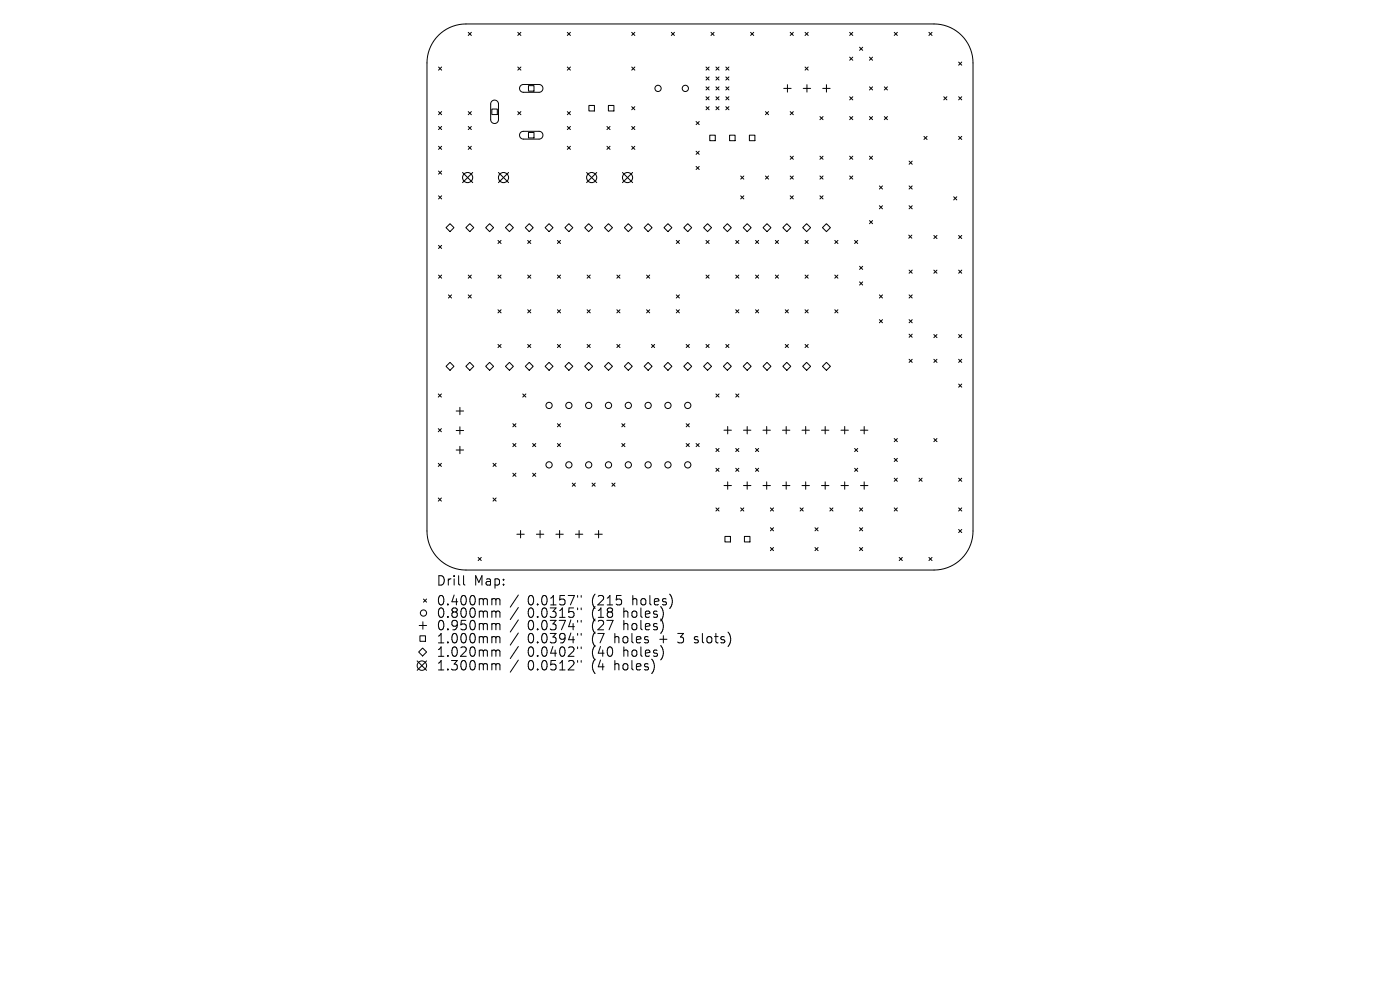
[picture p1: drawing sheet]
<svg xmlns="http://www.w3.org/2000/svg" width="297mm" height="210mm" viewBox="0 0 297 210" stroke-linecap="round" stroke-linejoin="round" font-family="sans-serif">
<defs><g id="words">
<g font-size="2.8">
<text x="92.5" y="124.5">Drill</text>
<text x="100.5" y="124.5">Map:</text>
<text x="92.5" y="128.7">0.400mm</text>
<text x="92.5" y="131.3">0.800mm</text>
<text x="111.9" y="128.7">0.0157&quot;</text>
<text x="111.9" y="131.3">0.0315&quot;</text>
<text x="125.7" y="128.7">(215</text>
<text x="125.7" y="131.3">(18</text>
<text x="132.5" y="131.3">holes)</text>
<text x="134.4" y="128.7">holes)</text>
<text x="92.5" y="134">0.950mm</text>
<text x="92.5" y="136.8">1.000mm</text>
<text x="111.9" y="134">0.0374&quot;</text>
<text x="111.9" y="136.8">0.0394&quot;</text>
<text x="125.7" y="134">(27</text>
<text x="125.7" y="136.8">(7</text>
<text x="130.6" y="136.8">holes</text>
<text x="132.5" y="134">holes)</text>
<text x="140.4" y="136.8">+</text>
<text x="144.6" y="136.8">3</text>
<text x="148.2" y="136.8">slots)</text>
<text x="92.5" y="139.6">1.020mm</text>
<text x="92.5" y="142.5">1.300mm</text>
<text x="111.9" y="139.6">0.0402&quot;</text>
<text x="111.9" y="142.5">0.0512&quot;</text>
<text x="125.7" y="139.6">(40</text>
<text x="125.7" y="142.5">(4</text>
<text x="130.6" y="142.5">holes)</text>
<text x="132.5" y="139.6">holes)</text>
</g>
</g></defs>
<g fill="none" stroke="#000" stroke-width=".21">
<path d="M93 7.5a8.3 8.3 0 0 1 5.9-2.4h99.2a8.3 8.3 0 0 1 8.3 8.3v99.2a8.3 8.3 0 0 1-8.3 8.3h-99.2a8.3 8.3 0 0 1-8.3-8.3v-99.2a8.3 8.3 0 0 1 2.4-5.9zM93 14.2l.7 .7M93.7 14.2l-.7 .7M99.3 6.9l.7 .6M100 6.9l-.7 .6M109.8 6.9l.7 .6M109.8 14.2l.7 .7M110.5 18.2l.5-.3h3.4a.83 .83 0 0 1 .8 .9 .83 .83 0 0 1-.8 .8h-3.4a.83 .83 0 0 1-.7-.5 .83 .83 0 0 1 .2-.9zM110.5 6.9l-.7 .6M110.5 14.2l-.7 .7M112.1 18.2h1.2v1.1h-1.2zM120.4 6.9l.6 .6"/>
<path d="M120.4 14.2l.6 .7M121 14.2l-.6 .7M121 6.9l-.6 .6M134 6.9l.7 .6M134 14.2l.7 .7M134.7 6.9l-.7 .6M134.7 14.2l-.7 .7M142.4 6.9l.7 .6M143.1 6.9l-.7 .6M149.8 14.2l.6 .7M149.8 16.3l.6 .7M149.8 18.4l.6 .7"/>
<path d="M150.4 14.2l-.6 .7M150.4 16.3l-.6 .7M150.4 18.4l-.6 .7M150.8 6.9l.7 .6M151.5 6.9l-.7 .6M151.9 16.3l.6 .7M151.9 18.4l.6 .7M151.9 14.2l.6 .7M152.5 14.2l-.6 .7M152.5 16.3l-.6 .7M152.5 18.4l-.6 .7M154 18.4l.6 .7"/>
<path d="M154 16.3l.6 .7M154 14.2l.6 .7M154.6 14.2l-.6 .7M154.6 16.3l-.6 .7M154.6 18.4l-.6 .7M159.2 6.9l.7 .6M159.9 6.9l-.7 .6M166.3 18.8h1.5M167.1 18v1.5M167.6 6.9l.7 .6M168.3 6.9l-.7 .6M170.4 18.8h1.6"/>
<path d="M170.8 6.9l.7 .6M170.8 14.2l.7 .7M171.2 18v1.5M171.5 6.9l-.7 .6M171.5 14.2l-.7 .7M174.5 18.8h1.6M175.3 18v1.5M180.2 6.9l.7 .6M180.2 12.1l.7 .7M180.9 6.9l-.7 .6M180.9 12.1l-.7 .7M182.4 10l.6 .7"/>
<path d="M183 10l-.6 .7M184.5 12.1l.6 .7M184.5 18.4l.6 .7M185.1 18.4l-.6 .7M185.1 12.1l-.6 .7M187.6 18.4l.7 .7M188.3 18.4l-.7 .7M189.7 6.9l.7 .6M190.4 6.9l-.7 .6M197.1 6.9l.6 .6M197.7 6.9l-.6 .6M203.4 13.2l.6 .6"/>
<path d="M204 13.2l-.6 .6M93 23.7l.7 .6M93 26.8l.7 .7M93 31l.7 .7M93 36.3l.7 .6M93.7 23.7l-.7 .6M93.7 26.8l-.7 .7M93.7 31l-.7 .7M93.7 36.3l-.7 .6M99.3 23.7l.7 .6M99.3 26.8l.7 .7M99.3 31l.7 .7"/>
<path d="M100 23.7l-.7 .6M100 26.8l-.7 .7M100 31l-.7 .7M104.3 23.1h1.2v1.2h-1.2zM104.3 21.5a.83 .83 0 0 1 .9-.2 .83 .83 0 0 1 .5 .8v3.3a.83 .83 0 0 1-.8 .8 .83 .83 0 0 1-.8-.8v-3.4zM109.8 23.7l.7 .6M110.5 28.1l.5-.2h3.4a.83 .83 0 0 1 .8 .8 .83 .83 0 0 1-.8 .8h-3.4a.83 .83 0 0 1-.7-.5 .83 .83 0 0 1 .2-.9zM110.5 23.7l-.7 .6M112.1 28.1h1.2v1.2h-1.2zM120.4 23.7l.6 .6M120.4 26.8l.6 .7M120.4 31l.6 .7"/>
<path d="M121 31l-.6 .7M121 23.7l-.6 .6M121 26.8l-.6 .7M124.9 22.4h1.2v1.1h-1.2zM128.8 26.8l.6 .7M128.8 31l.6 .7M129.1 22.4h1.1v1.1h-1.1zM129.4 26.8l-.6 .7M129.4 31l-.6 .7M134 22.6l.7 .7M134 26.8l.7 .7M134 31l.7 .7"/>
<path d="M134.7 22.6l-.7 .7M134.7 26.8l-.7 .7M134.7 31l-.7 .7M147.7 25.8l.6 .6M147.7 32.1l.6 .6M147.7 35.3l.6 .7M148.3 25.8l-.6 .6M148.3 32.1l-.6 .6M148.3 35.3l-.6 .7M149.8 20.5l.6 .7M149.8 22.6l.6 .7M150.4 20.5l-.6 .7"/>
<path d="M150.4 22.6l-.6 .7M150.6 28.7h1.1v1.1h-1.1zM151.9 20.5l.6 .7M151.9 22.6l.6 .7M152.5 20.5l-.6 .7M152.5 22.6l-.6 .7M154 20.5l.6 .7M154 22.6l.6 .7M154.6 22.6l-.6 .7M154.6 20.5l-.6 .7M154.8 28.7h1.1v1.1h-1.1zM157.1 37.3l.7 .7"/>
<path d="M157.8 37.3l-.7 .7M159 28.7h1.1v1.1h-1.1zM162.4 23.7l.6 .6M162.4 37.3l.6 .7M163 23.7l-.6 .6M163 37.3l-.6 .7M167.6 23.7l.7 .6M167.6 33.1l.7 .7M167.6 37.3l.7 .7M168.3 23.7l-.7 .6M168.3 33.1l-.7 .7M168.3 37.3l-.7 .7"/>
<path d="M173.9 24.7l.7 .7M173.9 33.1l.7 .7M173.9 37.3l.7 .7M174.6 24.7l-.7 .7M174.6 33.1l-.7 .7M174.6 37.3l-.7 .7M180.2 20.5l.7 .7M180.2 24.7l.7 .7M180.2 33.1l.7 .7M180.2 37.3l.7 .7M180.9 33.1l-.7 .7M180.9 20.5l-.7 .7"/>
<path d="M180.9 24.7l-.7 .7M180.9 37.3l-.7 .7M184.5 24.7l.6 .7M184.5 33.1l.6 .7M185.1 24.7l-.6 .7M185.1 33.1l-.6 .7M186.6 39.4l.6 .7M187.2 39.4l-.6 .7M187.6 24.7l.7 .7M188.3 24.7l-.7 .7M192.9 34.2l.6 .6M192.9 39.4l.6 .7"/>
<path d="M193.5 39.4l-.6 .7M193.5 34.2l-.6 .6M196 28.9l.7 .7M196.7 28.9l-.7 .7M200.2 20.5l.7 .7M200.9 20.5l-.7 .7M203.4 20.5l.6 .7M203.4 28.9l.6 .7M204 20.5l-.6 .7M204 28.9l-.6 .7M93 41.5l.7 .7M93 52l.7 .7"/>
<path d="M93 58.4l.7 .6M93.7 41.5l-.7 .7M93.7 52l-.7 .7M93.7 58.4l-.7 .6M95.5 47.4l.8 .9-.8 .8-.9-.8zM99.3 58.4l.7 .6M99.7 47.4l.8 .9-.8 .8-.9-.8zM100 58.4l-.7 .6M103 48.3l.9-.9 .8 .9-.8 .8zM105.6 51l.7 .7M105.6 58.4l.7 .6M106.3 51l-.7 .7"/>
<path d="M106.3 58.4l-.7 .6M107.2 48.3l.9-.9 .8 .9-.8 .8zM111.9 51l.7 .7M111.9 58.4l.7 .6M112.3 47.4l.8 .9-.8 .8-.9-.8zM112.6 51l-.7 .7M112.6 58.4l-.7 .6M116.5 47.4l.8 .9-.8 .8-.9-.8zM118.3 51l.6 .7M118.3 58.4l.6 .6M118.9 51l-.6 .7M118.9 58.4l-.6 .6"/>
<path d="M119.8 48.3l.9-.9 .8 .9-.8 .8zM124.6 58.4l.6 .6M124.9 47.4l.8 .9-.8 .8-.9-.8zM125.2 58.4l-.6 .6M129.1 47.4l.8 .9-.8 .8-.9-.8zM130.9 58.4l.6 .6M131.5 58.4l-.6 .6M133.3 47.4l.8 .9-.8 .8-.9-.8zM137.2 58.4l.6 .6M137.5 47.4l.8 .9-.8 .8-.8-.8zM137.8 58.4l-.6 .6M141.7 47.4l.8 .9-.8 .8-.8-.8z"/>
<path d="M143.5 51l.6 .7M144.1 51l-.6 .7M145.9 47.4l.8 .9-.8 .8-.8-.8zM149.8 51l.6 .7M149.8 58.4l.6 .6M150.1 47.4l.9 .9-.9 .8-.8-.8zM150.4 58.4l-.6 .6M150.4 51l-.6 .7M154.3 47.4l.9 .9-.9 .8-.8-.8zM156.1 51l.6 .7M156.1 58.4l.6 .6M156.7 51l-.6 .7"/>
<path d="M156.7 58.4l-.6 .6M157.1 41.5l.7 .7M157.8 41.5l-.7 .7M158.5 47.4l.9 .9-.9 .8-.8-.8zM160.3 51l.6 .7M160.3 58.4l.6 .6M160.9 51l-.6 .7M160.9 58.4l-.6 .6M162.7 47.4l.9 .9-.9 .8-.8-.8zM164.5 51l.6 .7M164.5 58.4l.6 .6M165.1 58.4l-.6 .6"/>
<path d="M165.1 51l-.6 .7M166.9 47.4l.9 .9-.9 .8-.8-.8zM167.6 41.5l.7 .7M168.3 41.5l-.7 .7M170.3 48.3l.8-.9 .9 .9-.9 .8zM170.8 58.4l.7 .6M170.8 51l.7 .7M171.5 51l-.7 .7M171.5 58.4l-.7 .6M173.9 41.5l.7 .7M174.6 41.5l-.7 .7M175.3 47.4l.9 .9-.9 .8-.8-.8z"/>
<path d="M177.1 51l.7 .7M177.1 58.4l.7 .6M177.8 51l-.7 .7M177.8 58.4l-.7 .6M181.3 51l.7 .7M182 51l-.7 .7M182.4 56.5l.6 .7M182.4 59.8l.6 .7M183 56.5l-.6 .7M183 59.8l-.6 .7M184.5 46.8l.6 .7M185.1 46.8l-.6 .7"/>
<path d="M186.6 43.6l.6 .7M187.2 43.6l-.6 .7M192.8 49.9l.6 .6M192.9 43.6l.6 .7M192.9 57.3l.6 .7M193.4 49.9l-.6 .6M193.5 43.6l-.6 .7M193.5 57.3l-.6 .7M198.1 49.9l.7 .7M198.1 57.3l.7 .7M198.8 49.9l-.7 .7M198.8 57.3l-.7 .7"/>
<path d="M202.3 41.7l.7 .7M203 41.7l-.7 .7M203.4 49.9l.6 .7M203.4 57.3l.6 .7M204 57.3l-.6 .7M204 49.9l-.6 .7M94.6 77.7l.9-.8 .8 .8-.8 .9zM95.1 62.6l.7 .6M95.8 62.6l-.7 .6M98.8 77.7l.9-.8 .8 .8-.8 .9zM99.3 62.6l.7 .6M100 62.6l-.7 .6"/>
<path d="M103 77.7l.9-.8 .8 .8-.8 .9zM105.6 73.1l.7 .6M105.6 65.7l.7 .7M106.3 65.7l-.7 .7M106.3 73.1l-.7 .6M107.2 77.7l.9-.8 .8 .8-.8 .9zM111.4 77.7l.9-.8 .8 .8-.8 .9zM111.9 65.7l.7 .7M111.9 73.1l.7 .6M112.6 65.7l-.7 .7M112.6 73.1l-.7 .6M115.6 77.7l.9-.8 .8 .8-.8 .9z"/>
<path d="M118.3 65.7l.6 .7M118.3 73.1l.6 .6M118.9 65.7l-.6 .7M118.9 73.1l-.6 .6M119.8 77.7l.9-.8 .8 .8-.8 .9zM124 77.7l.9-.8 .8 .8-.8 .9zM124.6 65.7l.6 .7M124.6 73.1l.6 .6M125.2 65.7l-.6 .7M125.2 73.1l-.6 .6M128.2 77.7l.9-.8 .8 .8-.8 .9zM130.9 65.7l.6 .7"/>
<path d="M130.9 73.1l.6 .6M131.5 65.7l-.6 .7M131.5 73.1l-.6 .6M132.4 77.7l.9-.8 .8 .8-.8 .9zM136.7 77.7l.8-.8 .8 .8-.8 .9zM137.2 65.7l.6 .7M137.8 65.7l-.6 .7M138.2 73.1l.7 .6M138.9 73.1l-.7 .6M140.9 77.7l.8-.8 .8 .8-.8 .9zM143.5 62.6l.6 .6M143.5 65.7l.6 .7"/>
<path d="M144.1 65.7l-.6 .7M144.1 62.6l-.6 .6M145.1 77.7l.8-.8 .8 .8-.8 .9zM145.6 73.1l.6 .6M146.2 73.1l-.6 .6M149.3 77.7l.8-.8 .9 .8-.9 .9zM149.8 73.1l.6 .6M150.4 73.1l-.6 .6M153.5 77.7l.8-.8 .9 .8-.9 .9zM154 73.1l.6 .6M154.6 73.1l-.6 .6M156.1 65.7l.6 .7"/>
<path d="M156.7 65.7l-.6 .7M157.7 77.7l.8-.8 .9 .8-.9 .9zM160.3 65.7l.6 .7M160.9 65.7l-.6 .7M161.9 77.7l.8-.8 .9 .8-.9 .9zM166.6 65.7l.7 .7M166.6 73.1l.7 .6M166.9 76.9l.9 .8-.9 .9-.8-.9zM167.3 65.7l-.7 .7M167.3 73.1l-.7 .6M170.3 77.7l.8-.8 .9 .8-.9 .9zM170.8 65.7l.7 .7"/>
<path d="M170.8 73.1l.7 .6M171.5 65.7l-.7 .7M171.5 73.1l-.7 .6M174.5 77.7l.8-.8 .9 .8-.9 .9zM177.1 65.7l.7 .7M177.8 65.7l-.7 .7M186.6 62.6l.6 .6M186.6 67.8l.6 .7M187.2 62.6l-.6 .6M187.2 67.8l-.6 .7M192.9 62.6l.6 .6M192.9 67.8l.6 .7"/>
<path d="M192.9 70.9l.6 .6M192.9 76.2l.6 .7M193.5 62.6l-.6 .6M193.5 67.8l-.6 .7M193.5 70.9l-.6 .6M193.5 76.2l-.6 .7M198.1 71l.7 .6M198.1 76.2l.7 .7M198.8 71l-.7 .6M198.8 76.2l-.7 .7M203.4 76.2l.6 .7M203.4 71l.6 .6"/>
<path d="M204 76.2l-.6 .7M204 71l-.6 .6M93 83.6l.6 .6M93 90.9l.6 .7M93 98.3l.6 .6M93.6 83.6l-.6 .6M93.6 90.9l-.6 .7M93.6 98.3l-.6 .6M96.8 87.2h1.6M96.8 91.3h1.6M96.8 95.5h1.6M97.6 86.4v1.6"/>
<path d="M97.6 90.5v1.6M97.6 94.7v1.5M104.6 98.3l.7 .6M105.3 98.3l-.7 .6M108.8 89.9l.7 .6M108.8 94.1l.7 .6M109.5 94.1l-.7 .6M109.5 89.9l-.7 .6M110.9 83.6l.7 .6M111.6 83.6l-.7 .6M113 94.1l.7 .6M113.7 94.1l-.7 .6"/>
<path d="M118.3 89.9l.6 .6M118.3 94.1l.6 .6M118.9 89.9l-.6 .6M118.9 94.1l-.6 .6M131.9 89.9l.7 .6M131.9 94.1l.7 .6M132.6 89.9l-.7 .6M132.6 94.1l-.7 .6M145.6 89.9l.6 .6M145.6 94.1l.6 .6M146.2 89.9l-.6 .6M146.2 94.1l-.6 .6"/>
<path d="M147.7 94.1l.6 .6M148.3 94.1l-.6 .6M151.9 83.6l.6 .6M151.9 95.1l.6 .7M151.9 99.3l.6 .7M152.5 83.6l-.6 .6M152.5 95.1l-.6 .7M152.5 99.3l-.6 .7M153.6 91.3h1.6M154.4 90.5v1.5M156.1 99.3l.6 .7M156.1 83.6l.6 .6"/>
<path d="M156.1 95.1l.6 .7M156.7 83.6l-.6 .6M156.7 95.1l-.6 .7M156.7 99.3l-.6 .7M157.7 91.3h1.6M158.5 90.5v1.5M160.3 99.3l.6 .7M160.3 95.1l.6 .7M160.9 99.3l-.6 .7M160.9 95.1l-.6 .7M161.9 91.3h1.5M162.6 90.5v1.5"/>
<path d="M166 91.3h1.6M166.8 90.5v1.5M170.1 91.3h1.6M170.9 90.5v1.5M174.3 91.3h1.5M175.1 90.5v1.5M178.4 91.3h1.6M179.2 90.5v1.5M181.3 95.1l.7 .7M181.3 99.3l.7 .7M182 95.1l-.7 .7M182 99.3l-.7 .7"/>
<path d="M182.5 91.3h1.6M183.3 90.5v1.5M189.7 93l.7 .7M189.7 97.2l.7 .7M190.4 93l-.7 .7M190.4 97.2l-.7 .7M198.1 93l.7 .7M198.8 93l-.7 .7M203.4 81.5l.6 .6M204 81.5l-.6 .6M93 105.6l.6 .7M93.6 105.6l-.6 .7"/>
<path d="M101.4 118.2l.7 .7M102.1 118.2l-.7 .7M104.6 105.6l.7 .7M105.3 105.6l-.7 .7M108.8 100.4l.7 .6M109.5 100.4l-.7 .6M109.7 113.3h1.5M110.4 112.5v1.6M113 100.4l.7 .6M113.7 100.4l-.7 .6M113.8 113.3h1.6M114.6 112.5v1.6"/>
<path d="M117.9 113.3h1.6M118.7 112.5v1.6M121.4 102.5l.7 .6M122.1 102.5l-.7 .6M122.1 113.3h1.5M122.9 112.5v1.6M125.6 102.5l.7 .6M126.2 113.3h1.6M126.3 102.5l-.7 .6M127 112.5v1.6M129.8 102.5l.7 .6M130.5 102.5l-.7 .6"/>
<path d="M151.9 107.7l.6 .7M152.5 107.7l-.6 .7M153.6 103h1.6M153.8 113.8h1.2v1.2h-1.2zM154.4 102.2v1.6M157.1 107.7l.7 .7M157.7 103h1.6M157.8 107.7l-.7 .7M157.9 113.8h1.2v1.2h-1.2zM158.5 102.2v1.6M161.9 103h1.5M162.6 102.2v1.6"/>
<path d="M163.4 107.7l.7 .7M163.4 111.9l.7 .7M163.4 116.1l.7 .7M164.1 107.7l-.7 .7M164.1 111.9l-.7 .7M164.1 116.1l-.7 .7M166 103h1.6M166.8 102.2v1.6M169.7 107.7l.7 .7M170.1 103h1.6M170.4 107.7l-.7 .7M170.9 102.2v1.6"/>
<path d="M172.9 111.9l.7 .7M172.9 116.1l.7 .7M173.6 111.9l-.7 .7M173.6 116.1l-.7 .7M174.3 103h1.5M175.1 102.2v1.6M176 107.7l.7 .7M176.7 107.7l-.7 .7M178.4 103h1.6M179.2 102.2v1.6M182.4 107.7l.6 .7M182.4 111.9l.6 .7"/>
<path d="M182.4 116.1l.6 .7M182.5 103h1.6M183 107.7l-.6 .7M183 111.9l-.6 .7M183 116.1l-.6 .7M183.3 102.2v1.6M189.7 101.4l.7 .7M189.7 107.7l.7 .7M190.4 101.4l-.7 .7M190.4 107.7l-.7 .7M190.8 118.2l.6 .7M191.4 118.2l-.6 .7"/>
<path d="M195 101.4l.6 .7M195.6 101.4l-.6 .7M197.1 118.2l.6 .7M197.7 118.2l-.6 .7M203.4 101.4l.6 .7M203.4 107.7l.6 .7M203.4 112.3l.6 .7M204 101.4l-.6 .7M204 107.7l-.6 .7M204 112.3l-.6 .7M88.9 132.7h1.6M89.1 134.9h1.2v1.1h-1.2z"/>
<path d="M89.7 137.5l.8 .8-.8 .9-.9-.9zM89.7 131.9v1.6M89.8 127.1l.7 .6M90.5 127.1l-.7 .6M98.3 122.1v1.7l.3 .3M104.6 127l.5 .1 .1 .2M104.6 129.6h.3l.3 .3M104.6 132.3h.3l.3 .3M104.6 135l.5 .1 .1 .2M104.6 137.9l.5 .1 .1 .2M105.2 127.3l.3-.3 .5 .1 .1 1.2M105.2 127.3v1"/>
<path d="M105.2 129.9v1.1M105.2 132.6v1M105.2 135.3v1.1M105.2 138.2v1M105.2 129.9l.3-.3 .5 .1 .1 1.3M105.2 132.6l.3-.3 .5 .1 .1 1.2M105.2 135.3l.3-.3 .5 .1 .1 1.3M105.2 138.2l.3-.3 .5 .1 .1 1.2M110 126.2l-1.8 2.6M110 128.9l-1.8 2.5M110 131.5l-1.8 2.6M110 134.3l-1.8 2.5"/>
<path d="M110 137.1l-1.8 2.6M122.5 126.3v.4M122.5 129v.3M122.5 131.6v.4M122.5 134.4v.4M122.5 137.2v.4M123.3 126.3v.4M123.3 129v.3M123.3 131.6v.4M123.3 134.4v.4M123.3 137.2v.4M147.3 136.3l.2 .1"/>
<path d="M147.4 135.1v.5M88.5 140.2l2 2M90.5 140.2l-2 2M104.6 140.8l.5 .1 .1 .2M105.2 141.1v1M105.2 141.1l.3-.3 .5 .1 .1 1.2M110 140l-1.8 2.6M122.5 140.1v.4M123.3 140.1v.4"/>
<circle cx="139.6" cy="18.8" r=".66"/>
<circle cx="145.4" cy="18.8" r=".66"/>
<circle cx="116.5" cy="86" r=".66"/>
<circle cx="116.5" cy="98.6" r=".66"/>
<circle cx="120.7" cy="98.6" r=".66"/>
<circle cx="120.7" cy="86" r=".66"/>
<circle cx="124.9" cy="86" r=".66"/>
<circle cx="124.9" cy="98.6" r=".66"/>
<circle cx="129.1" cy="98.6" r=".66"/>
<circle cx="129.1" cy="86" r=".66"/>
<circle cx="133.3" cy="98.6" r=".66"/>
<circle cx="133.3" cy="86" r=".66"/>
<circle cx="137.5" cy="98.6" r=".66"/>
<circle cx="137.5" cy="86" r=".66"/>
<circle cx="141.7" cy="86" r=".66"/>
<circle cx="141.7" cy="98.6" r=".66"/>
<circle cx="145.9" cy="98.6" r=".66"/>
<circle cx="145.9" cy="86" r=".66"/>
<circle cx="89.8" cy="130" r=".66"/>
<circle cx="89.5" cy="141.2" r="1"/>
</g>
<g fill="none" stroke="#000" stroke-width=".22">
<path d="M98.1 36.6l2.2 2.1M100.3 36.6l-2.2 2.1M105.7 36.6l2.2 2.1M107.9 36.6l-2.2 2.1M124.4 36.6l2.2 2.1M126.6 36.6l-2.2 2.1M132.1 36.6l2.1 2.1M134.2 36.6l-2.1 2.1"/>
<circle cx="99.2" cy="37.7" r="1.08"/>
<circle cx="106.8" cy="37.7" r="1.08"/>
<circle cx="125.5" cy="37.7" r="1.08"/>
<circle cx="133.1" cy="37.7" r="1.08"/>
</g>
<use href="#words"/>
</svg>
